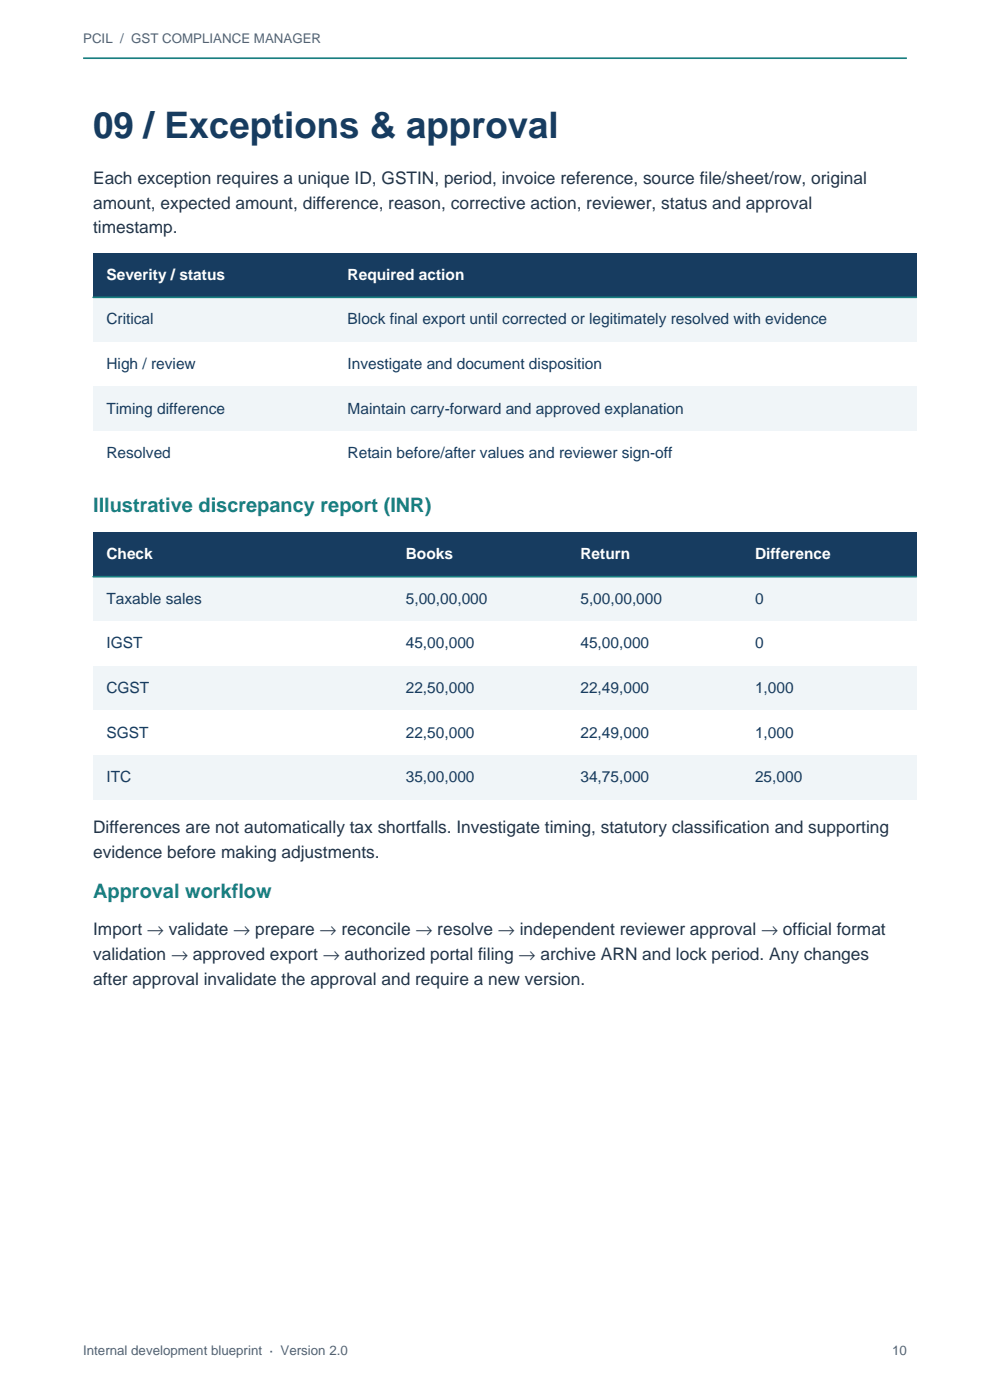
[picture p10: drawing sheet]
<svg xmlns="http://www.w3.org/2000/svg" width="210mm" height="297mm" viewBox="0 0 210 297" stroke-linecap="round" stroke-linejoin="round" font-family="sans-serif">
<defs><g id="words">
<text font-size="7.8" fill="#173c60" x="19.8" y="29.3">09 / Exceptions &amp; approval</text>
<g font-size="4.2" fill="#187f80">
<text x="19.8" y="108.7">Illustrative discrepancy report (INR)</text>
<text x="19.8" y="190.4">Approval workflow</text>
</g>
<g font-size="3.7" fill="#233548">
<text x="19.8" y="38.9">Each exception requires a unique ID, GSTIN, period, invoice reference, source file/sheet/row, original</text>
<text x="19.8" y="44.2">amount, expected amount, difference, reason, corrective action, reviewer, status and approval</text>
<text x="19.8" y="49.5">timestamp.</text>
<text x="19.8" y="176.8">Differences are not automatically tax shortfalls. Investigate timing, statutory classification and supporting</text>
<text x="19.8" y="182.1">evidence before making adjustments.</text>
<text x="19.8" y="198.3">Import → validate → prepare → reconcile → resolve → independent reviewer approval → official format</text>
<text x="19.8" y="203.6">validation → approved export → authorized portal filing → archive ARN and lock period. Any changes</text>
<text x="19.8" y="208.9">after approval invalidate the approval and require a new version.</text>
</g>
<g font-size="3.3" fill="#fff">
<text x="22.6" y="59.4">Severity / status</text>
<text x="73.7" y="59.4">Required action</text>
<text x="22.6" y="118.6">Check</text>
<text x="86.1" y="118.6">Books</text>
<text x="123.1" y="118.6">Return</text>
<text x="160.2" y="118.6">Difference</text>
</g>
<g font-size="3.3" fill="#173c60">
<text x="22.6" y="68.8">Critical</text>
<text x="73.7" y="68.8">Block final export until corrected or legitimately resolved with evidence</text>
<text x="22.6" y="78.3">High / review</text>
<text x="73.7" y="78.3">Investigate and document disposition</text>
<text x="22.6" y="87.7">Timing difference</text>
<text x="73.7" y="87.7">Maintain carry-forward and approved explanation</text>
<text x="22.6" y="97.2">Resolved</text>
<text x="73.7" y="97.2">Retain before/after values and reviewer sign-off</text>
<text x="22.6" y="128.1">Taxable sales</text>
<text x="86.1" y="128.1">5,00,00,000</text>
<text x="123.1" y="128.1">5,00,00,000</text>
<text x="160.2" y="128.1">0</text>
<text x="22.6" y="137.5">IGST</text>
<text x="86.1" y="137.5">45,00,000</text>
<text x="123.1" y="137.5">45,00,000</text>
<text x="160.2" y="137.5">0</text>
<text x="22.6" y="147">CGST</text>
<text x="86.1" y="147">22,50,000</text>
<text x="123.1" y="147">22,49,000</text>
<text x="160.2" y="147">1,000</text>
<text x="22.6" y="156.5">SGST</text>
<text x="86.1" y="156.5">22,50,000</text>
<text x="123.1" y="156.5">22,49,000</text>
<text x="160.2" y="156.5">1,000</text>
<text x="22.6" y="165.9">ITC</text>
<text x="86.1" y="165.9">35,00,000</text>
<text x="123.1" y="165.9">34,75,000</text>
<text x="160.2" y="165.9">25,000</text>
</g>
<g font-size="2.8" fill="#526476">
<text x="17.6" y="9.2">PCIL / GST COMPLIANCE MANAGER</text>
<text x="17.6" y="287.5">Internal development blueprint · Version 2.0</text>
<text x="189.2" y="287.5">10</text>
</g>
</g></defs>
<path d="M17.6 12.3h174.8" fill="none" stroke="#187f80" stroke-width=".35"/>
<path d="M19.8 53.6h174.6v9.5h-174.6z" fill-rule="evenodd" fill="#173c60"/>
<path d="M19.8 63.1h174.6v9.4h-174.6z" fill-rule="evenodd" fill="#f0f5f8"/>
<path d="M19.8 72.5h174.6v9.5h-174.6z" fill-rule="evenodd" fill="#fff"/>
<path d="M19.8 82h174.6v9.4h-174.6z" fill-rule="evenodd" fill="#f0f5f8"/>
<path d="M19.8 91.4h174.6v9.5h-174.6z" fill-rule="evenodd" fill="#fff"/>
<path d="M19.8 63.1h174.6" fill="none" stroke="#187f80" stroke-width=".35"/>
<path d="M19.8 112.9h174.6v9.4h-174.6z" fill-rule="evenodd" fill="#173c60"/>
<path d="M19.8 122.3h174.6v9.5h-174.6z" fill-rule="evenodd" fill="#f0f5f8"/>
<path d="M19.8 131.8h174.6v9.5h-174.6z" fill-rule="evenodd" fill="#fff"/>
<path d="M19.8 141.3h174.6v9.4h-174.6z" fill-rule="evenodd" fill="#f0f5f8"/>
<path d="M19.8 150.7h174.6v9.5h-174.6z" fill-rule="evenodd" fill="#fff"/>
<path d="M19.8 160.2h174.6v9.4h-174.6z" fill-rule="evenodd" fill="#f0f5f8"/>
<path d="M19.8 122.3h174.6" fill="none" stroke="#187f80" stroke-width=".35"/>
<use href="#words"/>
</svg>
